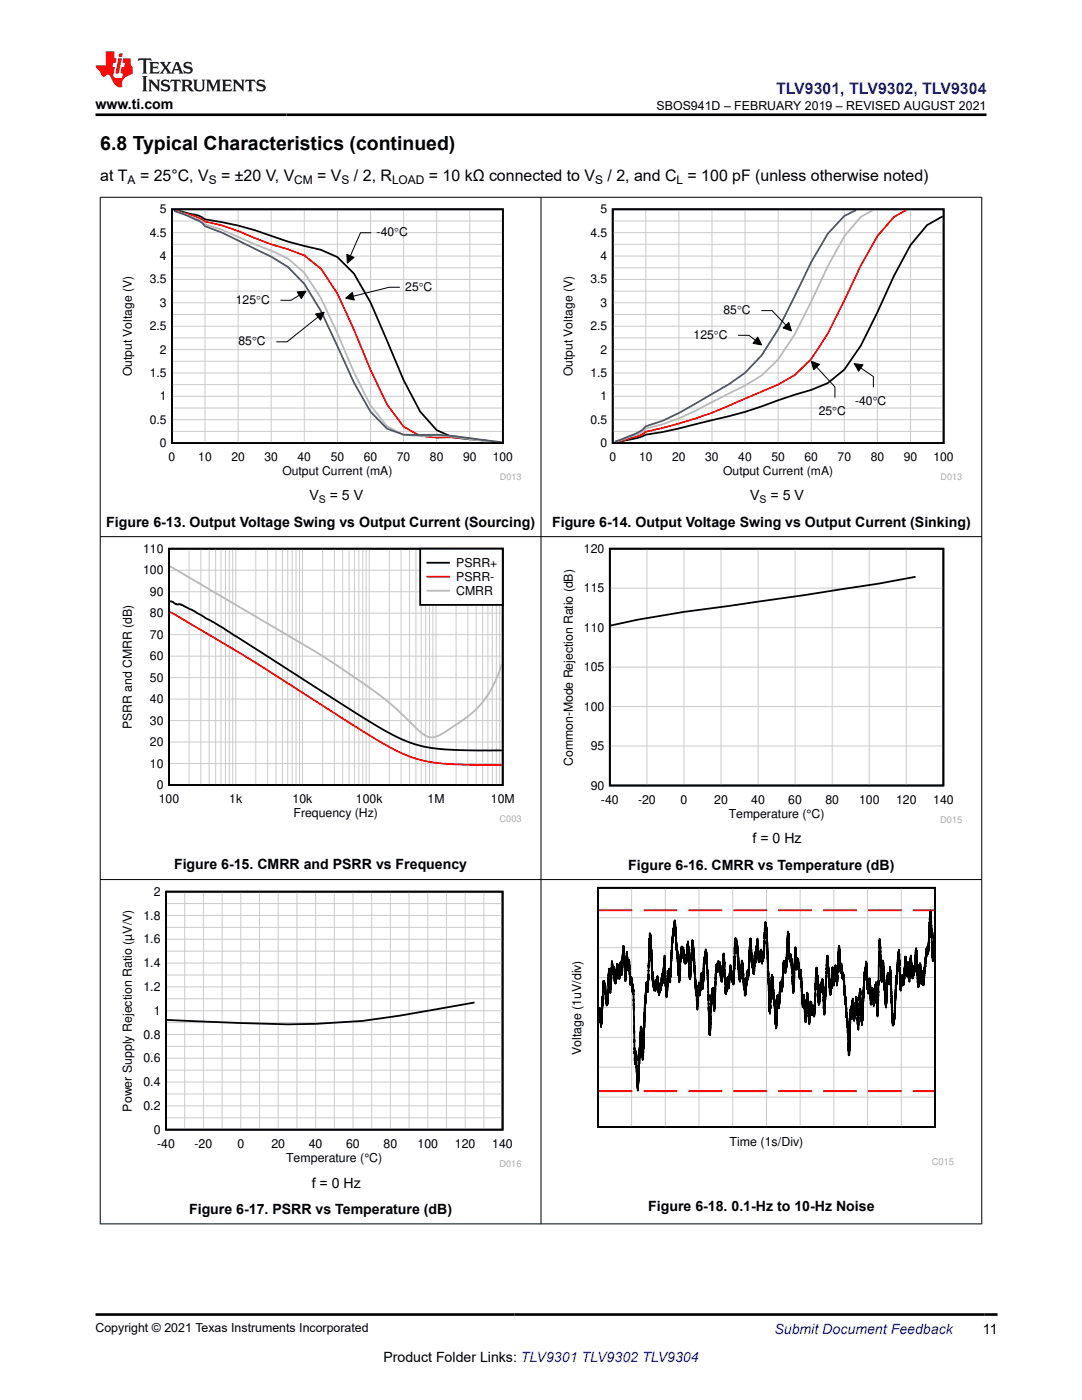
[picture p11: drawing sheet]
<svg xmlns="http://www.w3.org/2000/svg" width="216mm" height="279mm" viewBox="0 0 216 279" stroke-linecap="round" stroke-linejoin="round" font-family="sans-serif">
<defs><g id="words">
<text font-size="3.9" x="20" y="29.9">6.8 Typical Characteristics (continued)</text>
<text font-size="3.2" fill="#00f" x="154.8" y="18.7">TLV9301, TLV9302, TLV9304</text>
<g font-size="3.2">
<text x="20" y="36.1">at T</text>
<text x="27.9" y="36.1">= 25°C, V</text>
<text x="44.1" y="36.1">= ±20 V, V</text>
<text x="63.3" y="36.1">= V</text>
<text x="70.6" y="36.1">/ 2, R</text>
<text x="85.6" y="36.1">= 10 kΩ connected to V</text>
<text x="121.2" y="36.1">/ 2, and C = 100 pF (unless otherwise noted)</text>
</g>
<g font-size="2.8">
<text x="19" y="21.8">www.ti.com</text>
<text x="61.7" y="99.9">V</text>
<text x="65.8" y="99.9">= 5 V</text>
<text x="149.7" y="99.9">V</text>
<text x="153.8" y="99.9">= 5 V</text>
<text x="21.2" y="105.1">Figure 6-13. Output Voltage Swing vs Output Current (Sourcing)</text>
<text x="110.2" y="105.1">Figure 6-14. Output Voltage Swing vs Output Current (Sinking)</text>
<text x="34.7" y="173.4">Figure 6-15. CMRR and PSRR vs Frequency</text>
<text x="125.4" y="173.5">Figure 6-16. CMRR vs Temperature (dB)</text>
<text x="150.1" y="168.3">f = 0 Hz</text>
<text x="62.2" y="237">f = 0 Hz</text>
<text x="37.7" y="242.3">Figure 6-17. PSRR vs Temperature (dB)</text>
<text x="129.3" y="241.8">Figure 6-18. 0.1-Hz to 10-Hz Noise</text>
<text x="196.1" y="266.1">11</text>
<text x="76.5" y="271.7">Product Folder Links: TLV9301 TLV9302 TLV9304</text>
</g>
<text font-size="2.8" fill="#00f" x="154.5" y="266.2">Submit Document Feedback</text>
<g font-size="2.5">
<text x="131" y="21.9">SBOS941D – FEBRUARY 2019 – REVISED AUGUST 2021</text>
<text x="116.5" y="110.3">120</text>
<text x="116.5" y="118.2">115</text>
<text x="116.5" y="126.1">110</text>
<text x="116.5" y="133.9">105</text>
<text x="116.5" y="141.8">100</text>
<text x="117.9" y="149.7">95</text>
<text x="114.3" y="152.9" transform="rotate(-90 114.3 152.9)">Common-Mode Rejection Ratio (dB)</text>
<text x="117.9" y="157.6">90</text>
<text x="119.9" y="160.4">-40</text>
<text x="127.3" y="160.4">-20</text>
<text x="135.8" y="160.4">0</text>
<text x="142.5" y="160.4">20</text>
<text x="149.9" y="160.4">40</text>
<text x="157.3" y="160.4">60</text>
<text x="164.7" y="160.4">80</text>
<text x="171.4" y="160.4">100</text>
<text x="178.8" y="160.4">120</text>
<text x="186.2" y="160.4">140</text>
<text x="145.4" y="163.2">Temperature (°C)</text>
<text x="30.7" y="178.8">2</text>
<text x="28.6" y="183.5">1.8</text>
<text x="28.6" y="188.3">1.6</text>
<text x="28.6" y="197.8">1.2</text>
<text x="28.6" y="193">1.4</text>
<text x="30.7" y="202.5">1</text>
<text x="28.6" y="207.3">0.8</text>
<text x="28.6" y="212">0.6</text>
<text x="115.9" y="210.5" transform="rotate(-90 115.9 210.5)">Voltage (1uV/div)</text>
<text x="26.3" y="221.8" transform="rotate(-90 26.3 221.8)">Power Supply Rejection Ratio (µV/V)</text>
<text x="28.6" y="221.5">0.2</text>
<text x="28.6" y="216.8">0.4</text>
<text x="30.7" y="226.3">0</text>
<text x="31.3" y="229.1">-40</text>
<text x="38.8" y="229.1">-20</text>
<text x="47.4" y="229.1">0</text>
<text x="54.1" y="229.1">20</text>
<text x="57.1" y="231.9">Temperature (°C)</text>
<text x="61.6" y="229.1">40</text>
<text x="69.1" y="229.1">60</text>
<text x="76.5" y="229.1">80</text>
<text x="83.3" y="229.1">100</text>
<text x="90.8" y="229.1">120</text>
<text x="98.2" y="229.1">140</text>
<text x="145.6" y="228.6">Time (1s/Div)</text>
<text x="19" y="265.9">Copyright © 2021 Texas Instruments Incorporated</text>
</g>
<g font-size="2.4">
<text x="25.5" y="36.7">A</text>
<text x="41.7" y="36.7">S</text>
<text x="58.7" y="36.7">CM</text>
<text x="68.2" y="36.7">S</text>
<text x="78.2" y="36.7">LOAD</text>
<text x="118.8" y="36.7">S</text>
<text x="135" y="36.7">L</text>
<text x="29.9" y="47.2">4.5</text>
<text x="31.9" y="42.6">5</text>
<text x="75.1" y="47.1">-40qC</text>
<text x="117.8" y="47.2">4.5</text>
<text x="119.8" y="42.6">5</text>
<text x="31.9" y="51.9">4</text>
<text x="119.8" y="51.9">4</text>
<text x="29.9" y="56.6">3.5</text>
<text x="80.9" y="58">25qC</text>
<text x="117.8" y="56.6">3.5</text>
<text x="29.9" y="65.9">2.5</text>
<text x="31.9" y="61.2">3</text>
<text x="47.1" y="60.6">125qC</text>
<text x="117.8" y="65.9">2.5</text>
<text x="119.8" y="61.2">3</text>
<text x="144.4" y="62.7">85qC</text>
<text x="31.9" y="70.6">2</text>
<text x="47.6" y="68.9">85qC</text>
<text x="119.8" y="70.6">2</text>
<text x="138.4" y="67.6">125</text>
<text x="142.4" y="67.6">qC</text>
<text x="26.3" y="75.1" transform="rotate(-90 26.3 75.1)">Output Voltage (V)</text>
<text x="29.9" y="75.2">1.5</text>
<text x="114.2" y="75.1" transform="rotate(-90 114.2 75.1)">Output Voltage (V)</text>
<text x="117.8" y="75.2">1.5</text>
<text x="31.9" y="79.9">1</text>
<text x="119.8" y="79.9">1</text>
<text x="163.4" y="82.9">25qC</text>
<text x="170.6" y="80.8">-40q</text>
<text x="175.1" y="80.8">C</text>
<text x="29.9" y="84.6">0.5</text>
<text x="31.9" y="89.2">0</text>
<text x="117.8" y="84.6">0.5</text>
<text x="119.8" y="89.2">0</text>
<text x="33.6" y="92">0</text>
<text x="39.6" y="92">10</text>
<text x="46.2" y="92">20</text>
<text x="52.8" y="92">30</text>
<text x="56.4" y="94.7">Output Current (mA)</text>
<text x="59.4" y="92">40</text>
<text x="66" y="92">50</text>
<text x="72.6" y="92">60</text>
<text x="79.2" y="92">70</text>
<text x="85.8" y="92">80</text>
<text x="92.4" y="92">90</text>
<text x="98.3" y="92">100</text>
<text x="121.6" y="92">0</text>
<text x="127.5" y="92">10</text>
<text x="134.1" y="92">20</text>
<text x="140.7" y="92">30</text>
<text x="144.3" y="94.7">Output Current (mA)</text>
<text x="147.3" y="92">40</text>
<text x="153.9" y="92">50</text>
<text x="160.5" y="92">60</text>
<text x="167.1" y="92">70</text>
<text x="173.7" y="92">80</text>
<text x="180.3" y="92">90</text>
<text x="186.3" y="92">100</text>
<text x="28.6" y="110.3">110</text>
<text x="91" y="113.2">PSRR+</text>
<text x="28.6" y="114.6">100</text>
<text x="29.9" y="118.9">90</text>
<text x="91" y="116">PSRR-</text>
<text x="91" y="118.7">CMRR</text>
<text x="29.9" y="123.2">80</text>
<text x="29.9" y="131.7">60</text>
<text x="29.9" y="127.5">70</text>
<text x="29.9" y="136">50</text>
<text x="29.9" y="140.3">40</text>
<text x="26.3" y="145.5" transform="rotate(-90 26.3 145.5)">PSRR and CMRR (dB)</text>
<text x="29.9" y="148.9">20</text>
<text x="29.9" y="144.6">30</text>
<text x="29.9" y="153.2">10</text>
<text x="31.3" y="157.5">0</text>
<text x="31.7" y="160.3">100</text>
<text x="45.7" y="160.3">1k</text>
<text x="58.4" y="160.3">10k</text>
<text x="71" y="160.3">100k</text>
<text x="85.3" y="160.3">1M</text>
<text x="97.9" y="160.3">10M</text>
<text x="58.6" y="163.1">Frequency (Hz)</text>
</g>
<g font-size="2.1">
<text x="63.6" y="100.4">S</text>
<text x="151.6" y="100.4">S</text>
</g>
<text font-size="1.9" fill="#a8a8a8" x="185.9" y="232.5">C015</text>
<g font-size="1.8" fill="#a8a8a8">
<text x="99.7" y="95.8">D013</text>
<text x="187.7" y="95.8">D013</text>
<text x="99.7" y="164.1">C003</text>
<text x="187.6" y="164.2">D015</text>
<text x="99.7" y="233">D016</text>
</g>
</g></defs>
<path d="M34.3 41.8h66v46.6h-66zM34.9 41.9l3.4 .8a4.5 4.5 0 0 1 2.6 1.1 58.2 58.2 0 0 1 13.2 3.3l3.3 1.1 6.6 1.7 3.3 1.4 3.3 3.3 3.3 5.7 6.6 15.6 3.3 6.2 3.3 3.7 3.3 1.5 6.6 .6 1.7 .4" fill="none" stroke="#000" stroke-width=".35"/>
<g fill="none" stroke="#cbcbcb" stroke-width=".2">
<path d="M34.3 58.1h66M34.3 55.8h66M34.3 53.4h66M34.3 51.1h66M34.3 48.8h66M34.3 46.4h66M34.3 44.1h66M40.9 41.8v46.6M47.5 41.8v46.6M54.1 41.8v46.6M60.7 41.8v46.6M67.3 41.8v46.6"/>
<path d="M73.9 41.8v46.6M80.5 41.8v46.6M87.1 41.8v46.6M93.7 41.8v46.6M34.3 79.1h66M34.3 76.8h66M34.3 74.4h66M34.3 72.1h66M34.3 69.8h66M34.3 67.4h66M34.3 65.1h66M34.3 62.8h66"/>
<path d="M34.3 60.4h66M34.3 86.1h66M34.3 83.8h66M34.3 81.4h66"/>
</g>
<path d="M34.8 41.9l.8 .3a17.8 17.8 0 0 1 5.3 2l3.3 .8 3.3 1.1 6.6 2.7 3.3 .9 3.3 1.3 3.3 2.6 3.3 5 3.3 7.2 3.3 8 3.3 6.9 3.3 4.4 3.3 1.9 3.3 .3a39.8 39.8 0 0 1 11.1 1" fill="none" stroke="#f00" stroke-width=".35"/>
<path d="M34.7 41.9l3.6 1.4a6.3 6.3 0 0 1 2.6 1.4l3.3 1.1 6.6 2.9 3.3 1.3 3.3 1.6 3.3 2.8 3.3 5.1 3.3 7 3.3 7.8 3.3 6.6 3.3 4.2 3.3 1.7 3.3 .2a54.1 54.1 0 0 1 13.2 1.1l1.1 .2" fill="none" stroke="#b8b8b8" stroke-width=".35"/>
<path d="M34.7 41.9l.3 .3 3.3 1.3a5.5 5.5 0 0 1 2.6 1.6l3.3 1.3 9.9 4.8 3.3 2.1 3.3 3.3 3.3 5.4 6.6 14.3 3.3 5.9 3.3 3.3 3.3 1.2 3.3 .1a63.2 63.2 0 0 1 13.2 1.1l3.1 .4" fill="none" stroke="#295c75" stroke-width=".35"/>
<path d="M59.3 58.3l1.8-.2-1 1.5zM69 59.5l1.3-1.1 .4 1.5zM69.2 50.8l1.4 .6-1.3 1.1zM63 62.7l1.7-.4-.7 1.6z" fill="#000"/>
<path d="M59.3 58.3l1.8-.2-1 1.5zM59.7 58.9l-1.6 1h-2.1M69 59.5l1.3-1.1 .4 1.5zM69.2 50.8l1.4 .6-1.3 1.1zM74.1 46.4h-2.2l-2 4.7M79.8 57.3h-2.1l-7.2 1.8M63 62.7l1.7-.4-.7 1.6zM63.5 63.3l-6.2 4.9h-2.2" fill="none" stroke="#000" stroke-width=".2"/>
<path d="M111.9 40.8h80.1v55h-80.1z" fill-rule="evenodd" fill="#fff"/>
<path d="M122.3 41.8h66v46.6h-66zM188.1 43.2l-3.1 1.7-3.3 4-3.3 6.2-3.3 7.2-3.3 6.7-3.3 4.8-3.3 2.7-3.3 1.3-3.3 1a142.4 142.4 0 0 1-13.2 4.3l-3.3 .8a113.7 113.7 0 0 1-13.2 2.8 25.1 25.1 0 0 1-5.9 1.6" fill="none" stroke="#000" stroke-width=".35"/>
<g fill="none" stroke="#cbcbcb" stroke-width=".2">
<path d="M122.3 58.1h66M122.3 55.8h66M122.3 53.4h66M122.3 51.1h66M122.3 48.8h66M122.3 46.4h66M122.3 44.1h66M128.9 41.8v46.6M135.5 41.8v46.6M142.1 41.8v46.6M148.7 41.8v46.6M155.3 41.8v46.6"/>
<path d="M161.9 41.8v46.6M168.5 41.8v46.6M175.1 41.8v46.6M181.7 41.8v46.6M122.3 79.1h66M122.3 76.8h66M122.3 74.4h66M122.3 72.1h66M122.3 69.8h66M122.3 67.4h66M122.3 65.1h66M122.3 62.8h66"/>
<path d="M122.3 60.4h66M122.3 86.1h66M122.3 83.8h66M122.3 81.4h66M33.7 118.1h66.6M33.7 113.8h66.6M37.7 109.5v47.2M40.1 109.5v47.2M41.7 109.5v47.2M43 109.5v47.2M44.1 109.5v47.2M45 109.5v47.2"/>
<path d="M45.8 109.5v47.2M46.4 109.5v47.2M47 109.5v47.2M51 109.5v47.2M53.4 109.5v47.2M55.1 109.5v47.2M56.3 109.5v47.2M57.4 109.5v47.2M58.3 109.5v47.2M59.1 109.5v47.2M59.8 109.5v47.2M60.4 109.5v47.2"/>
<path d="M64.4 109.5v47.2M66.7 109.5v47.2M68.4 109.5v47.2M69.7 109.5v47.2M70.7 109.5v47.2M71.6 109.5v47.2M72.4 109.5v47.2M73.1 109.5v47.2M73.7 109.5v47.2M77.7 109.5v47.2M80 109.5v47.2M81.7 109.5v47.2"/>
<path d="M83 109.5v47.2M84 109.5v47.2M84.9 109.5v47.2M85.7 109.5v47.2M86.4 109.5v47.2M87 109.5v47.2M91 109.5v47.2M93.3 109.5v47.2M95 109.5v47.2M96.3 109.5v47.2M97.4 109.5v47.2M98.2 109.5v47.2"/>
<path d="M99 109.5v47.2M99.7 109.5v47.2M33.7 139.5h66.6M33.7 135.2h66.6M33.7 130.9h66.6M33.7 126.7h66.6M33.7 122.4h66.6M33.7 152.4h66.6M33.7 148.1h66.6M33.7 143.8h66.6"/>
</g>
<path d="M180.8 41.9l-2.4 1.4-3.3 3.8-3.3 5.9-6.6 13.6-3.3 5.1-3.3 3.2-3.3 1.9-3.3 1.4a132.1 132.1 0 0 1-16.5 6.3l-6.6 1.7a4.4 4.4 0 0 1-2.7 1.1l-3.4 1" fill="none" stroke="#f00" stroke-width=".35"/>
<path d="M174.2 41.9l-2.4 1.4-3.3 3.9-3.3 5.9-3.3 7.1-3.3 6.5-3.3 5-3.3 3.2-3.3 2-6.6 3.4a45.5 45.5 0 0 1-13.2 5.2 8.3 8.3 0 0 1-4 2l-2.1 .8" fill="none" stroke="#b8b8b8" stroke-width=".35"/>
<path d="M170.8 41.9l-2.3 1.2-3.3 3.5-3.3 5.7-6.6 13.4-3.3 5.2-3.3 3.5-3.3 2.3a172.4 172.4 0 0 1-13.2 7.3l-3.3 1.1a10.9 10.9 0 0 1-4.7 2.5l-1.5 .7" fill="none" stroke="#295c75" stroke-width=".35"/>
<path d="M151.2 67.3l.8 1.5-1.7-.3zM156.3 65.4l1.1-1 .5 1.6zM161.9 72.1l1.6 .6-1.1 1.1zM170.5 72.6l1.7 .2-.9 1.3z" fill="#000"/>
<path d="M147.3 66.9h2.1l1.3 1M151.2 67.3l.8 1.5-1.7-.3zM151.9 62h2.2l2.7 2.9M156.3 65.4l1.1-1 .5 1.6zM161.9 72.1l1.6 .6-1.1 1.1zM162.9 73.2l3.7 4v2.2M170.5 72.6l1.7 .2-.9 1.3zM171.8 73.4l2.5 1.7v2.2" fill="none" stroke="#000" stroke-width=".2"/>
<path d="M33.7 109.5h66.6v47.2h-66.6zM33.9 120l.5 .1a1.37 1.37 0 0 0 1.6 .5l2.4 1.1 6.2 3.6 26.8 17.3 5.2 3.1 3.2 1.7 3.4 1.2 3.7 .8 5.1 .3 8.1 .1" fill="none" stroke="#000" stroke-width=".36"/>
<path d="M33.9 122.2l14.7 8.5 24.1 15.4 3.9 2.4 3.2 1.7 3.4 1.3 4.1 .8 4.3 .3 8.5 .1" fill="none" stroke="#f00" stroke-width=".36"/>
<path d="M33.9 113.1l28.4 16.5 3.5 2.3 10.3 7.1 3.4 2.9 4.1 4 1.1 .8 .8 .4h1.3l1.4-.6 4.5-3 2.4-2 1.7-2 1.3-2.1 1.1-2.3 .9-2.6" fill="none" stroke="#b8b8b8" stroke-width=".36"/>
<path d="M83.8 109.5h16.5v11.2h-16.5z" fill-rule="evenodd" fill="#fff"/>
<path d="M83.8 109.5h16.5v11.2h-16.5zM85.3 112.3h4.3" fill="none" stroke="#000" stroke-width=".36"/>
<path d="M85.3 115.1h4.3" fill="none" stroke="#f00" stroke-width=".36"/>
<path d="M85.3 117.9h4.3" fill="none" stroke="#b8b8b8" stroke-width=".36"/>
<path d="M111.9 108.5h80.1v55.8h-80.1z" fill-rule="evenodd" fill="#fff"/>
<path d="M121.7 109.5h66.5v47.3h-66.5zM182.7 115.1l-7.4 1.4-14.8 2.3-24 3.3-9.3 1.6-5.4 1.1" fill="none" stroke="#000" stroke-width=".36"/>
<g fill="none" stroke="#cbcbcb" stroke-width=".2">
<path d="M121.7 117.4h66.6M129.1 109.5v47.3M136.5 109.5v47.3M143.9 109.5v47.3M151.3 109.5v47.3M158.7 109.5v47.3M166.1 109.5v47.3M173.4 109.5v47.3M180.8 109.5v47.3M121.7 133.1h66.6M121.7 125.3h66.6M121.7 148.9h66.6"/>
<path d="M121.7 141h66.6"/>
</g>
<path d="M24 177h80v56h-80z" fill-rule="evenodd" fill="#fff"/>
<path d="M33.1 178h67.2v47.4h-67.2zM94.7 200.1l-7.5 1.3a141.4 141.4 0 0 1-39.1 2.8l-14.8-.6" fill="none" stroke="#000" stroke-width=".36"/>
<g fill="none" stroke="#cbcbcb" stroke-width=".2">
<path d="M36.9 178v47.5M40.6 178v47.5M44.3 178v47.5M48.1 178v47.5M51.8 178v47.5M55.5 178v47.5M59.2 178v47.5M63 178v47.5M66.7 178v47.5M70.4 178v47.5M74.2 178v47.5M77.9 178v47.5"/>
<path d="M81.6 178v47.5M85.4 178v47.5M89.1 178v47.5M92.8 178v47.5M96.6 178v47.5M33.1 199.3h67.2M33.1 196.9h67.2M33.1 194.6h67.2M33.1 192.2h67.2M33.1 189.8h67.2M33.1 187.5h67.2M33.1 185.1h67.2"/>
<path d="M33.1 182.7h67.2M33.1 180.3h67.2M33.1 218.3h67.2M33.1 215.9h67.2M33.1 213.6h67.2M33.1 211.2h67.2M33.1 208.8h67.2M33.1 206.5h67.2M33.1 204.1h67.2M33.1 201.7h67.2M33.1 223.1h67.2M33.1 220.7h67.2"/>
</g>
<path d="M113.6 177h76.7v55.5h-76.7z" fill-rule="evenodd" fill="#fff"/>
<path d="M119.3 177.2h67.3v47.7h-67.3zM186.4 186.1l-.1 4v-1.2l-.2 2.9-.4-10.1-.4 7.7v-1.1l-.1 1.7v-.9v1.2v-1.4l-.1 1.5v-1.6v1.3v-1.1l-.2 1.5v-1.3l-.1 1.9v-1.3v1.3v-1l-.1 2.2v-1.1l-.1 1.8v-.6l-.3 4.2-.1-1.2v1.3l-.1-2.9-.2 2.5-.1-1.3v1.3l-.2-4.1-.3 4.8-.1-1.6v1.3l-.4-7.5-.3 4.8v-1.3l-.1 1.4v-1.4v1.9l-.1-1.6v1.7v-1.8v1.9l-.1-1.1v1.5l-.1-1.7v1.8l-.3-4.6-.3 5.2v-1.5l-.1 1-.1-1.1v1.1l-.1-2.7v1.3v-2l-.2 2.9v-1.3v1.2l-.3-3.8v1.1l-.1-1.2-.2 5.5-.1-1v1.2l-.2-1.8v1.5l-.1-1.8v1.5v-.9v1.3l-.1-1.5v1.8v-1.2l-.2 2.2-.3-8.2-.1 1.7v-1.3l-.5 7.4v-1.5l-.3 7.5v-.9v1v-1l-.1 1.3v-1.1l-.2 2.1-.6-11.8-.2 3.6v-1.3v1.2l-.1-2.1-.1 1.5v-1.5v1v-1.1v1.2v-1.3l-.1 1.5v-.9l-.3 6.4-.6-9.4-.2 4.3-.1-1.7v1.2l-.4-8.1-.4 15.5-.3-6.9v1.8l-.1-1.4-.4 4.4-.2-3.6v1.8v-1.9v1.7l-.1-1.6-.2 3.4v-1.6v1.4l-.3-5.2-.3 3.1v-1.7v1.4l-.3-5.9-.1 1.5v-1.7l-.1 2.6v-1.5l-.1 2.1v-1.7l-.1 2.1v-1.5v1.7v-1l-.1 .2-.4 9.7-.4-7.3-.3 8.2-.3-6.3-.1 1.5-.1-1.8v1.8v-.7l-.3 2.8v-1.1v.8v-.6v1.5l-.1-1.1v1.5l-.2-4.5-.3 4.1-.1-2.6-.4 9.8-.3-6.5v1l-.4-6.3-.1 1.4v-1.8v1.5l-.2-5.1v1l-.1-1.2v1l-.1-1.3-.1 1.1v-1.2v.9v-1.2v1.2l-.2-2.8-.1 2v-1.4l-.1 1.2-.3-5.3-.4 7.9v-1.9l-.1 .8-.2-2.9v1.5v-1.6l-.3 3.8v-1.5v1.8l-.1-3.2-.1 1.4-.1-1.9-.1 1.4v-1l-.1 4v-1.2l-.1 2.3-.1-1.5v1.6v-2.2l-.1 1.2v-1.6v2v-2.1l-.1 1.2-.2-4.1v1l-.2-3.3-.1 1.6v-1.4l-.5 11.6-.3-7v1.8l-.1-2-.1 2.5v-1.6v1.8l-.1-1.8v1.9l-.1-2.1-.1 1.9v-1.4l-.3 4v-1.7v1.7l-.5-7.4-.4 9.7-.1-1.8v1.9l-.1-2v1.7l-.1-2-.2 2-.1-1.9v1.5v-2.2v1.3l-.1-1.3-.1 1v-1.1l-.2 4.5-.4-6.3-.4 5.9v-1.6v1.2l-.3-5.1-.2 2.5-.1-1.9v1.3l-.3-6.9-.1 1.5v-1.5l-.1 1.9-.2-3.4-.1 1.6v-2.1v1.5l-.1-1.5v1.4l-.1-1.2v1.1v-1.7v2.2l-.1-1.2v1.5l-.3-4.5-.4 9.1-.4-6.8v.9l-.1-1.9-.1 1.1-.1-1v1.1v-1.1v1.5l-.1-1.7v1.1l-.3-5.5-.3 7.3v-1.2l-.2 2.2-.1-1.8v1.4l-.2-2.1-.4 5.7v-1.4v1.9l-.1-2-.1 1.7v-1.8l-.1 2.1v-1.6l-.3 5v-1.4v1.2l-.2-2.5v1.6l-.1-1.6-.3 6.7-.1-4.2v1.7v-1.6v-.1v.5l-.2-2.3-.1 .8v-1.8v1.2v-1.3v1.2l-.1-2.9v1l-.3-2.9-.3 7.7-.1-1.2v1.2v-1.2l-.1 .8-.5-16.1v.9l-.1-1.7v1.2l-.2-2.1v1.3v-1.4l-.4 7.5v-1.5v1.3v-.8l-.1 1.2-.1-1.4v1.7v-1.2v1.6l-.2-2.9-.1 1.8v-1.3l-.2 2-.1-1.6v1.5v-1.4l-.1 1.4-.3-4.6-.2 4v-1l-.1 1.9-.1-2.2-.2 3.8v-1.2l-.1 1.8-.2-3.1-.1 1.8-.4-5.8-.3 7v-1.4l-.1 2.6-.1-1.9-.1 1.7-.1-1.3-.3 4.7v-1.5l-.1 1.5v-2.4v1.3l-.2-2.2v1.4l-.1-2.9v1.8l-.2-4-.1 1.8-.1-1.1v2.2v-.8l-.2 1.7v-1l-.1 1.4v-1.8l-.1 1.5-.2-5.6-.1 1.2-.1-2.7v1.6v-1.9l-.1 1.2v-1.4v.7l-.1-1v1v-1.3v1.5v-1.4v1.3l-.1-1.6-.5 9.3-.1-1.5v1v-1.6v1.7l-.1-1.2v1v-.9v.8v-1.8v1.6l-.1-.8v.6v-1.7v1.7l-.1-1.4v1l-.2-2.4-.2 4.2-.1-1v1.1v-1.2v1.6v-1.9v1l-.1-1.5-.2 1.6v-1v1.8l-.1-1.2-.1 2.3-.5-8.1-.4 5.6v-1.6l-.1 1.5-.1-1.6v.9l-.1-3.1v1.4l-.1-1.1-.1 1.5-.1-2-.1 1.8v-1.6l-.1 2-.1-1.6v1.5v-1.6v1.4v-1.2l-.1 1.5v-1.5l-.1 2v-1.2l-.4 8.5-.2-4.7v1.6l-.1-1.6-.1 2v-1.1l-.1 .8v-.4l-.3 8.2v-1.4v1.4l-.1-1.3v1.2v-.1l-.1-3.5v1.5v-1.1v.6l-.3-9.3v1l-.2-4.9v1.1l-.2-2.3v1.6v-1.2l-.1 1.6v-1.5v2v-1.2l-.2 2.6-.1-1.2-.1 5-.1-.8v1v-1.3l-.1 1.3-.1-3.2-.1 1.8v-.9l-.2 3.2-.1-1.1v1.5l-.2-2.6v1.9v-1.4l-.2 4.9-.1-1.7v.8l-.3-4.9v1.1l-.3-6.4v.9l-.3-3.6v1.3l-.1-1.4-.4 7.8-.4-7.5-.3 4v-1.5v1.5v-1.3l-.1 1.5v-1.6v1.6l-.1-1.2v1.3v-1.3v1.5l-.1-1.2v1.1l-.1-1.6v1.4l-.1-1.8v1.5l-.1-1.7v1.3l-.1-2.3v2v-1.8v1.2l-.1-1.4-.1 1.6-.1-1.8v1.4v-1.4l-.1 1.4v-1.1v1.7v-1.7l-.4 6.8v-1.9v1.3l-.2-4.4-.1 .7v-1v1.4v-1.9v1.1l-.2-3.2-.1 1.2-.2-5.6v1.9l-.1-1.9v1.7v-1l-.2 2.5v-1.6l-.2 3-.1-1.1-.4 8.9-.1-1.6v1.5v-2.1l-.1 1.2v-1.8l-.3 2.9v-.8v1.1v-1.2l-.2 3.7-.4-8.3-.3 5.3v-1.3v1.5l-.1-2-.3 3.2-.1-1.1v1.3v-1.4v1.5l-.2-1.5v1.8v-1.4l-.1 2-.2-2.4v1.4v-1.9v1.3v-1.2v1v-.6l-.1 .4v-1.8l-.2 1.9v-1.3v1.8l-.1-1.6-.1 1.8v-1.3v1.7l-.1-1.9v1.7v-1.5l-.1 1.4v-1.5l-.1 1.7v-1.6v1.4l-.2-2.9-.1 1.3v-1v.6v-1.6v1.2l-.3-7.8v.6l-.1-1.4-.1 1.3v-1.6l-.4 10.5v-1l-.1 2.3v-1.8l-.1 1.5v-1.5v1.3l-.1-1.6-.1 2.3v-1.2l-.6 14.5-.4-6.6-.6 12.8-.4-7.9-.2 2.6v-1.7v1.1v-.7v.6l-.4-14.9-.1 1.3v-1.8v1.4l-.3-2.8v1.3v-1.1l-.1 1.4v-1.2l-.1 1.3-.2-5.1v1.2v-.8v1.1v-1.1v1.2l-.1-1.2-.1 1.8v-1.4v1.2v-.6v.4l-.2-3.4-.3 5.9-.4-7-.3 5.8-.2-2.8-.1 2v-1.8l-.1 2.4-.1-.7v1.7v-1.4l-.1 1.3-.1-2.2v1.5l-.1-1.9-.1 .8v-1.2l-.1 1.7v-1.7l-.1 3.2v-2.1v1.7v-1l-.2 2.1v-1.5v1.6v-1.5l-.1 1.3-.1-1.6v1.4l-.1-3v1.5l-.1-1.5v1.4v-1.5v1.6l-.1-1.3-.1 1.2v-1.4v1.3l-.1-2.4-.3 6.4-.3-4.9-.2 6.9v-1.6l-.2 2v-1.8v1.9l-.2-1.8v1.3v-1.8v1.2v-.9v.7l-.1-2.7-.1 1.1v-1.6l-.1 1.2v-1.6l-.1 1.7v-1.5v1.4l-.1-1.7-.5 9.3-.2-3.9-.1 1.1v-.6v.7v-1.1l-.1 1.4v-.6v.1" fill="none" stroke="#000" stroke-width=".36"/>
<g fill="none" stroke="#cbcbcb" stroke-width=".2">
<path d="M126 177.2v47.7M132.8 177.2v47.7M139.5 177.2v47.7M146.2 177.2v47.7M152.9 177.2v47.7M159.7 177.2v47.7M166.4 177.2v47.7M173.1 177.2v47.7M179.8 177.2v47.7M119.3 195.1h67.3M119.3 189.1h67.3M119.3 183.1h67.3"/>
<path d="M119.3 219h67.3M119.3 213h67.3M119.3 207h67.3M119.3 201.1h67.3"/>
</g>
<g fill="none" stroke="#f00" stroke-width=".36">
<path d="M119.5 181.7h6.7M128.4 181.7h6.7M137.4 181.7h6.7M146.3 181.7h6.8M155.3 181.7h6.7M164.2 181.7h6.8M173.2 181.7h6.7M182.1 181.7h4.3M119.5 217.8h6.7M128.4 217.8h6.7M137.4 217.8h6.7M146.3 217.8h6.8"/>
<path d="M155.3 217.8h6.7M164.2 217.8h6.8M173.2 217.8h6.7M182.1 217.8h4.3"/>
</g>
<path d="M19.9 39.4h176.1M20 39.3v205M107.9 39.3v205M195.9 39.3v205M19.9 107.1h176.1M19.9 175.5h176.1M19.9 244.3h176.1" fill="none" stroke="#000" stroke-width=".2"/>
<path d="M27.7 11.6l-.2 .6 .5-.2h.6v.1v2.2l-.2 .4h1l-.2-.4v-2.2v-.1h.5l.5 .2-.1-.6zM29.8 12.4l.2 .3v1.6l-.2 .4h1.9l.1-.6a1.08 1.08 0 0 1-1.3 .2v-.7h.6l.4 .2v-.7l-.4 .2h-.6v-.5l.2-.2a1 1 0 0 1 1 .3l-.1-.5zM31.8 12.4l1 1.1-1 1.2h.9l-.2-.2 .4-.8 .5 .8-.2 .2h1.6l-.2-.2 .1-.5h1l.1 .5-.1 .2h.9l-.2-.4-.8-1.9h-.5l-1 2.1-.8-1.1 .9-1h-.8l.2 .2-.5 .6-.3-.6 .1-.2zM35.2 12.8l.4 1h-.8zM36.8 12.5a.65 .65 0 0 0-.2 .7 .65 .65 0 0 0 .6 .5l.7 .1 .1 .3a.79 .79 0 0 1-.7 .4 .79 .79 0 0 1-.7-.5l.1 .7 .2-.1a.93 .93 0 0 0 1.1 0 .93 .93 0 0 0 .4-.9 1.46 1.46 0 0 0-1.2-.6l-.1-.3a1.09 1.09 0 0 1 1.2 .2l-.2-.6-.1 .1-.6-.2zM28.4 15.2l.2 .4v2.2l-.2 .4h1l-.2-.4v-2.2l.2-.4zM29.6 15.9l.2 .4v1.5l-.2 .4h.8l-.3-.4v-1.3l1.7 1.8v-2l.2-.4h-.8l.2 .2 .1 1.1-1.2-1.3zM32.3 16a.65 .65 0 0 0-.2 .8 .65 .65 0 0 0 .7 .4l.6 .2 .1 .2a.79 .79 0 0 1-.7 .4 .79 .79 0 0 1-.7-.5l.1 .7 .2-.1a.93 .93 0 0 0 1.1 .1 .93 .93 0 0 0 .4-1 1.46 1.46 0 0 0-1.2-.5l-.1-.4a1.09 1.09 0 0 1 1.2 .2l-.2-.6-.1 .1-.6-.1zM34.1 15.9l-.1 .6a.63 .63 0 0 1 .7-.3l.1 1.6-.3 .4h1l-.2-.4v-1.6a.66 .66 0 0 1 .8 .3l-.1-.6zM36.2 15.9l.2 .4v1.5l-.2 .4h.9l-.2-.2v-.7h.5l.1 .2a.79 .79 0 0 0 1.2 .6l-1-.9a.61 .61 0 0 0 .6-.6 .61 .61 0 0 0-.5-.7zM36.9 16.2h.2a.47 .47 0 0 1 .5 .1 .47 .47 0 0 1 .1 .5l-.2 .1-.6 .1zM38.5 15.9l.2 .2a2.27 2.27 0 0 0 .4 2 1.04 1.04 0 0 0 1.7-.7v-1.3l.2-.2h-.8l.2 .4v1.1a.6 .6 0 0 1-.6 .6 .6 .6 0 0 1-.6-.6v-1.1l.3-.4zM41.1 15.9l.2 .4v1.5l-.2 .4h.7l-.2-.4v-1.4l.9 1.9 .8-1.9v1.4l-.2 .4h1l-.3-.4v-1.5l.3-.4h-.8l-.7 1.5-.7-1.5zM44.3 15.9l.2 .4v1.5l-.2 .4h1.9l.1-.6a1.09 1.09 0 0 1-1.3 .2v-.7h.6l.4 .2v-.6l-.4 .2h-.6v-.6l.2-.1a1.01 1.01 0 0 1 1 .3l-.1-.6zM46.4 15.9l.3 .4v1.5l-.3 .4h.8l-.2-.4v-1.3l1.6 1.8v-2l.2-.4h-.7l.2 .2v1.1l-1.2-1.3zM49 15.9l-.1 .6a.63 .63 0 0 1 .8-.3v1.6l-.3 .4h1l-.2-.4v-1.6a.66 .66 0 0 1 .8 .3l-.1-.6zM51.4 16a.65 .65 0 0 0-.2 .8 .65 .65 0 0 0 .6 .4l.6 .2 .2 .2a.79 .79 0 0 1-.8 .4 .79 .79 0 0 1-.6-.5l.1 .7 .2-.1a.93 .93 0 0 0 1 .1 .93 .93 0 0 0 .5-1 1.46 1.46 0 0 0-1.3-.5l-.1-.4a1.09 1.09 0 0 1 1.3 .2l-.2-.6-.2 .1-.5-.1z" fill="#231f20"/>
<path d="M21.1 10.3v2.7h-2.1l.1 .4 .9 1a.95 .95 0 0 0 .9 .9 .59 .59 0 0 1 .6-.4 .59 .59 0 0 1 .5 .3l.4 .8a1.59 1.59 0 0 0 2.1 1.4 1.61 1.61 0 0 1 1-2.3l1-.3-.1-1.5a1.59 1.59 0 0 1-.4-1.7h-1.4l-.2 .9h.5l-.1 .9h-.5l-.2 .9v.3l.4 .1-.2 .9h-.6a.73 .73 0 0 1-1.1-.7l.3-1.5h-.5l.2-.9h.5l.2-.9h-.5v-1.3zM23.6 11.6l-.6 3.1h.7l.6-3.1zM23.8 10.7l-.1 .6h.7l.1-.6z" fill="#ed1c24"/>
<path d="M19 22.9h177.8M19 262.3h180" fill="none" stroke="#000" stroke-width=".53"/>
<use href="#words"/>
</svg>
